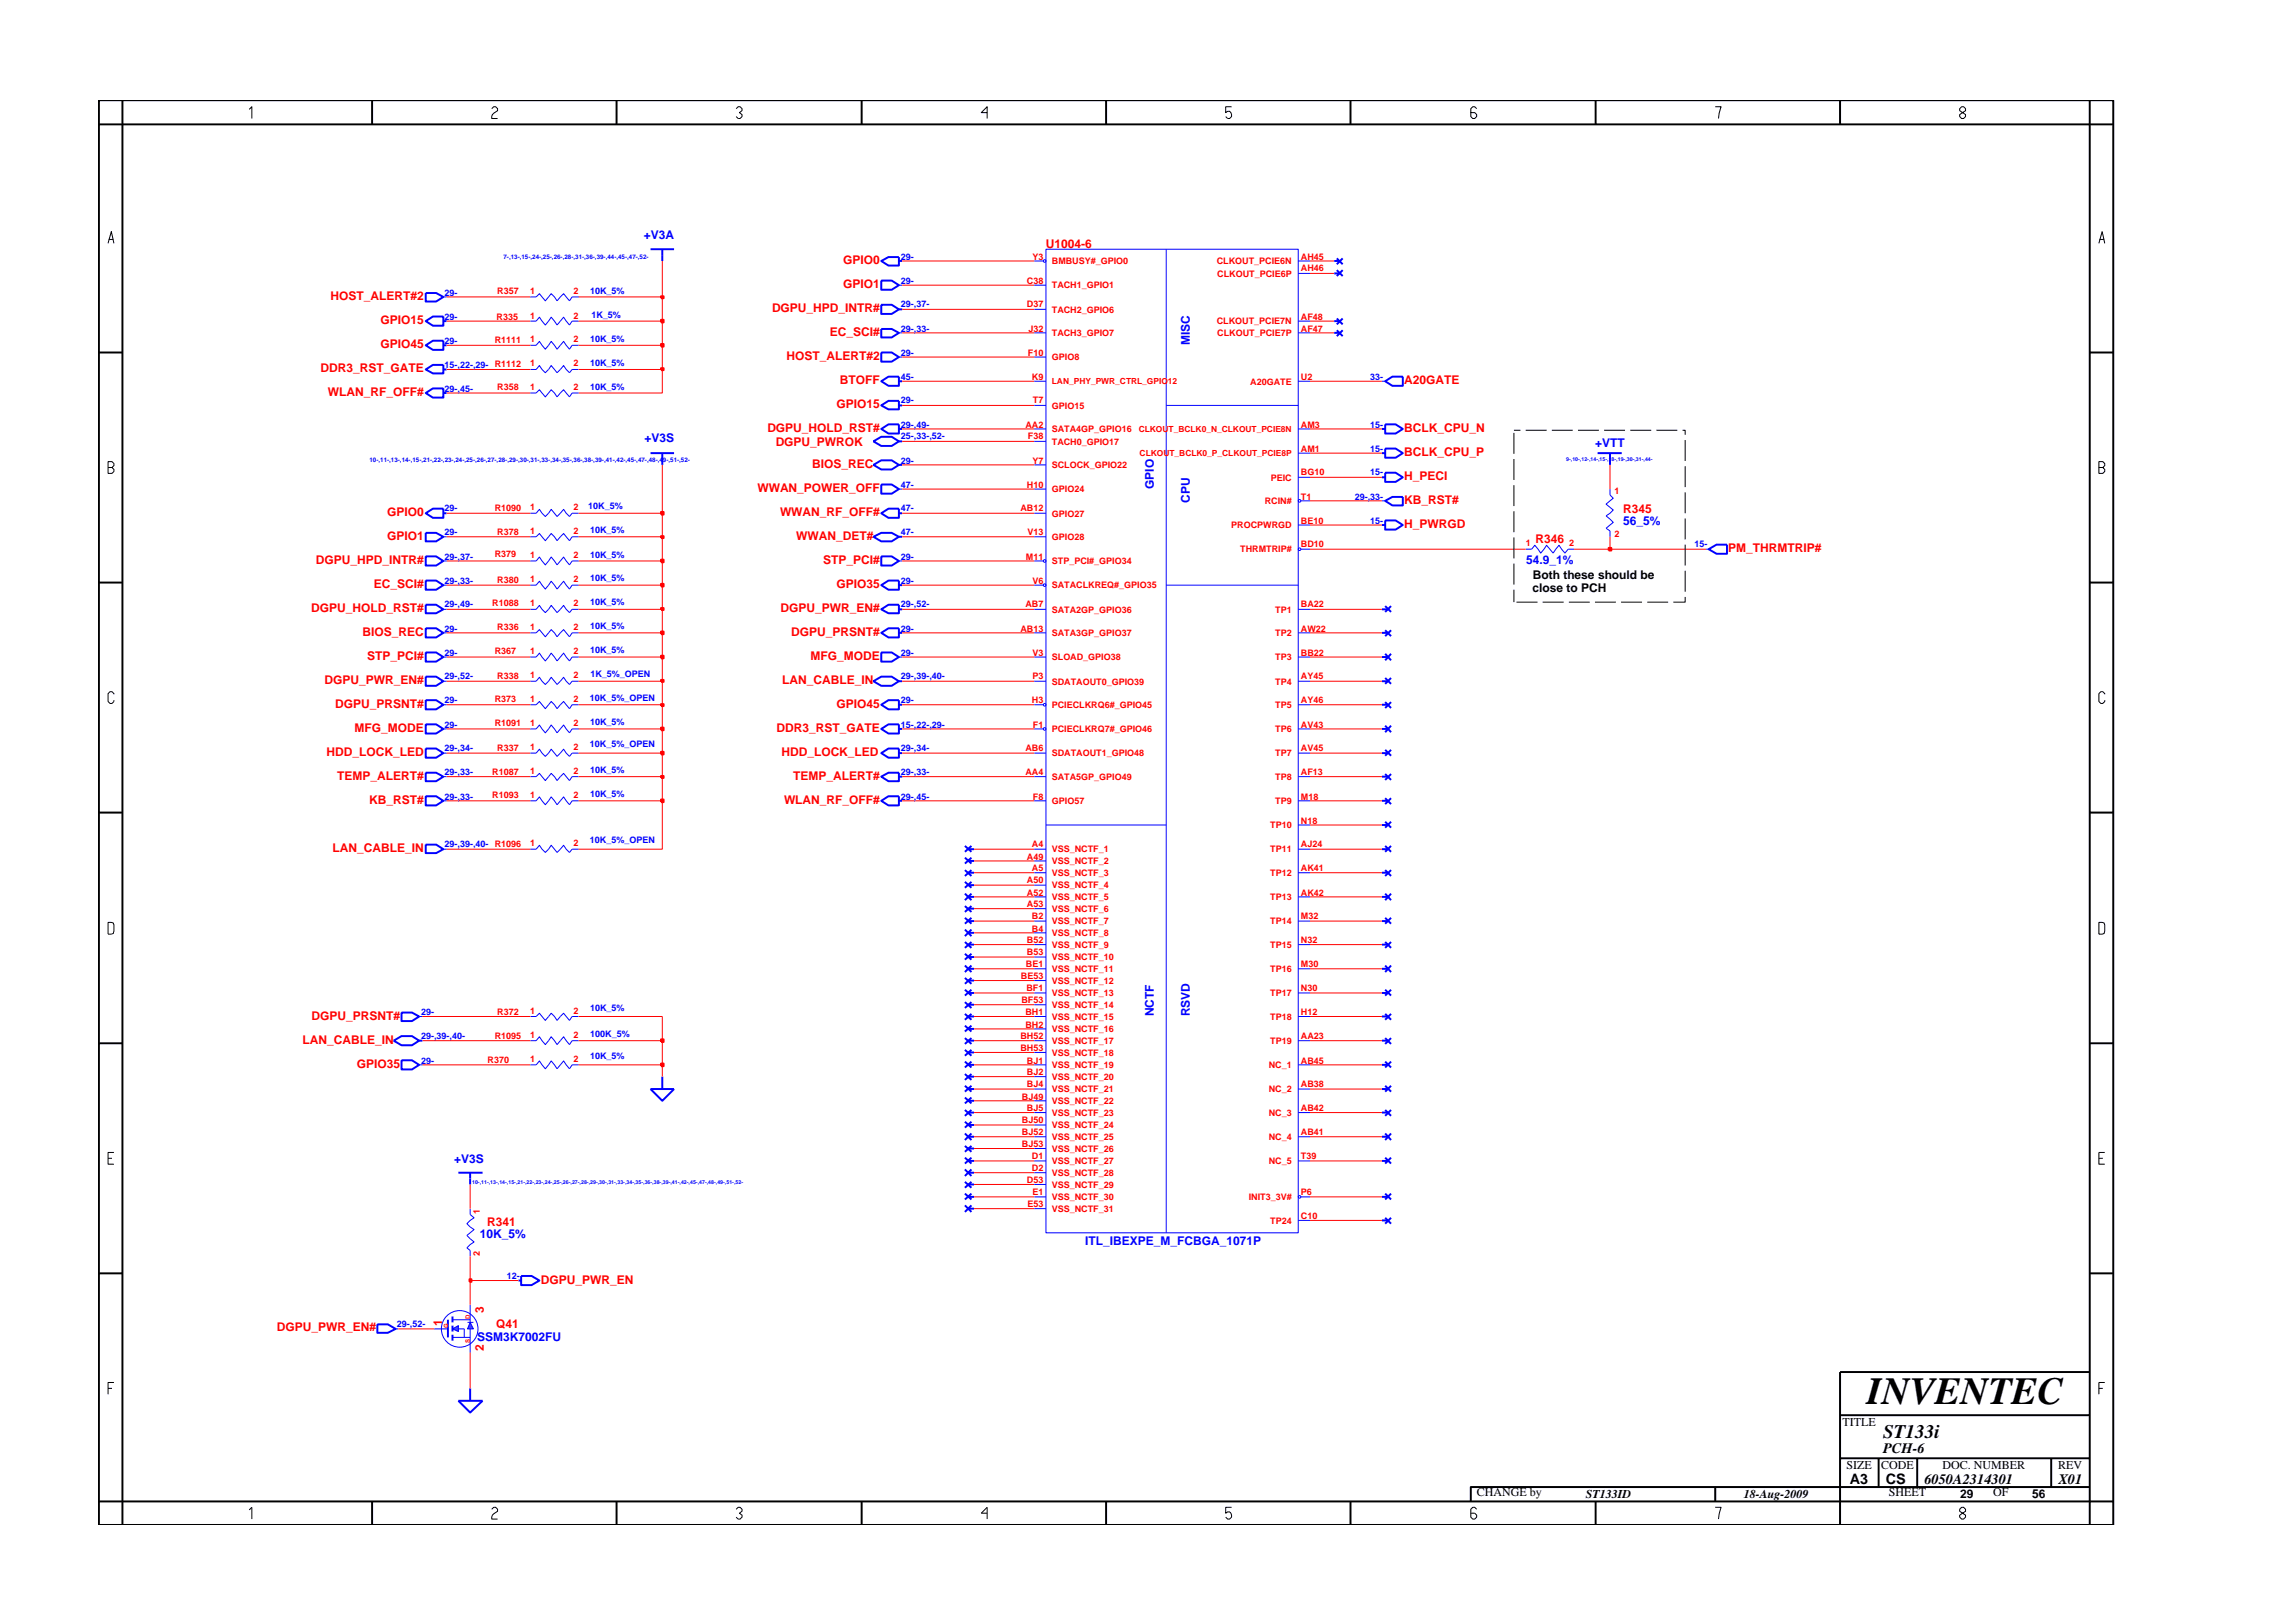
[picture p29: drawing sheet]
<svg xmlns="http://www.w3.org/2000/svg" width="297mm" height="210mm" viewBox="0 0 297 210" stroke-linecap="round" stroke-linejoin="round" font-family="sans-serif">
<defs><g id="words">
<text font-size="5" x="241.8" y="181.9">INVENTEC</text>
<text font-size="2.5" x="244" y="186.3">ST133i</text>
<g font-size="1.9">
<text x="244" y="188.2">PCH-6</text>
<text x="239.6" y="192.2">A3</text>
<text x="244.3" y="192.3">CS</text>
<text x="249.3" y="192.2">6050A2314301</text>
<text x="266.6" y="192.2">X01</text>
</g>
<g font-size="1.6" fill="#00f">
<text x="83.4" y="30.9">+V3A</text>
<text x="154.1" y="44.7" transform="rotate(-90 154.1 44.7)">MISC</text>
<text x="83.5" y="57.3">+V3S</text>
<text x="206.6" y="57.9">+VTT</text>
<text x="149.5" y="63.4" transform="rotate(-90 149.5 63.4)">GPIO</text>
<text x="154.1" y="65.1" transform="rotate(-90 154.1 65.1)">CPU</text>
<text x="210.3" y="68">56_5%</text>
<text x="197.7" y="73.1">54.9_1%</text>
<text x="149.5" y="131.7" transform="rotate(-90 149.5 131.7)">NCTF</text>
<text x="154.1" y="131.7" transform="rotate(-90 154.1 131.7)">RSVD</text>
<text x="58.8" y="150.7">+V3S</text>
<text x="62.2" y="160.4">10K_5%</text>
<text x="140.6" y="161.2">ITL_IBEXPE_M_FCBGA_1071P</text>
<text x="61.8" y="173.8">SSM3K7002FU</text>
</g>
<g font-size="1.6" fill="#f00">
<text x="109.2" y="34.2">GPIO0</text>
<text x="135.5" y="32.1">U1004-6</text>
<text x="42.8" y="38.9">HOST_ALERT#2</text>
<text x="49.3" y="42">GPIO15</text>
<text x="100" y="40.4">DGPU_HPD_INTR#</text>
<text x="109.2" y="37.3">GPIO1</text>
<text x="49.3" y="45.1">GPIO45</text>
<text x="101.9" y="46.7">HOST_ALERT#2</text>
<text x="107.5" y="43.5">EC_SCI#</text>
<text x="41.5" y="48.2">DDR3_RST_GATE</text>
<text x="42.5" y="51.3">WLAN_RF_OFF#</text>
<text x="108.4" y="52.8">GPIO15</text>
<text x="108.8" y="49.8">BTOFF</text>
<text x="181.9" y="49.8">A20GATE</text>
<text x="99.4" y="56">DGPU_HOLD_RST#</text>
<text x="100.5" y="57.7">DGPU_PWROK</text>
<text x="181.9" y="56">BCLK_CPU_N</text>
<text x="181.9" y="59.1">BCLK_CPU_P</text>
<text x="98.1" y="63.8">WWAN_POWER_OFF</text>
<text x="105.2" y="60.6">BIOS_REC</text>
<text x="181.9" y="65.3">KB_RST#</text>
<text x="181.9" y="62.1">H_PECI</text>
<text x="50.1" y="66.9">GPIO0</text>
<text x="50.1" y="69.9">GPIO1</text>
<text x="101" y="66.8">WWAN_RF_OFF#</text>
<text x="103.1" y="69.9">WWAN_DET#</text>
<text x="181.9" y="68.4">H_PWRGD</text>
<text x="198.9" y="70.4">R346</text>
<text x="210.3" y="66.4">R345</text>
<text x="223.9" y="71.5">PM_THRMTRIP#</text>
<text x="40.9" y="73.1">DGPU_HPD_INTR#</text>
<text x="48.4" y="76.2">EC_SCI#</text>
<text x="106.7" y="73.1">STP_PCI#</text>
<text x="108.4" y="76.2">GPIO35</text>
<text x="40.3" y="79.2">DGPU_HOLD_RST#</text>
<text x="47" y="82.4">BIOS_REC</text>
<text x="101.1" y="79.2">DGPU_PWR_EN#</text>
<text x="102.5" y="82.4">DGPU_PRSNT#</text>
<text x="42" y="88.6">DGPU_PWR_EN#</text>
<text x="47.6" y="85.5">STP_PCI#</text>
<text x="101.3" y="88.6">LAN_CABLE_IN</text>
<text x="105" y="85.5">MFG_MODE</text>
<text x="43.4" y="91.7">DGPU_PRSNT#</text>
<text x="45.9" y="94.8">MFG_MODE</text>
<text x="100.6" y="94.8">DDR3_RST_GATE</text>
<text x="108.4" y="91.7">GPIO45</text>
<text x="42.3" y="97.9">HDD_LOCK_LED</text>
<text x="43.7" y="101">TEMP_ALERT#</text>
<text x="101.2" y="98">HDD_LOCK_LED</text>
<text x="102.8" y="101">TEMP_ALERT#</text>
<text x="47.8" y="104.1">KB_RST#</text>
<text x="101.6" y="104.1">WLAN_RF_OFF#</text>
<text x="43.1" y="110.3">LAN_CABLE_IN</text>
<text x="39.2" y="135.2">LAN_CABLE_IN</text>
<text x="40.4" y="132.1">DGPU_PRSNT#</text>
<text x="46.2" y="138.3">GPIO35</text>
<text x="63.1" y="158.8">R341</text>
<text x="70" y="166.3">DGPU_PWR_EN</text>
<text x="35.8" y="172.5">DGPU_PWR_EN#</text>
<text x="57.3" y="171.7" transform="rotate(-90 57.3 171.7)">1</text>
<text x="62.7" y="170" transform="rotate(-90 62.7 170)">3</text>
<text x="64.3" y="172.1">Q41</text>
<text x="62.7" y="175" transform="rotate(-90 62.7 175)">2</text>
</g>
<g font-size="1.6">
<text x="198.5" y="76.7">close to PCH</text>
<text x="198.5" y="75">Both these should be</text>
<text x="238.7" y="184.8">TITLE</text>
<text x="239.2" y="190.4">SIZE</text>
<text x="243.7" y="190.4">CODE</text>
<text x="251.6" y="190.4">DOC. NUMBER</text>
<text x="266.6" y="190.4">REV</text>
<text x="191.3" y="193.8">CHANGE by</text>
<text x="205.4" y="194.1">ST133ID</text>
<text x="225.9" y="194.1">18-Aug-2009</text>
<text x="244.7" y="193.8">SHEET</text>
<text x="253.9" y="194.1">29</text>
<text x="258.2" y="193.8">OF</text>
<text x="263.3" y="194.1">56</text>
</g>
<g font-size="1.2" fill="#00f">
<text x="116.7" y="33.6">29-</text>
<text x="57.6" y="38.3">29-</text>
<text x="57.6" y="41.4">29-</text>
<text x="76.4" y="38.1">10K_5%</text>
<text x="76.6" y="41.2">1K_5%</text>
<text x="116.7" y="36.8">29-</text>
<text x="116.7" y="39.8">29-,37-</text>
<text x="57.6" y="47.6">15-,22-,29- R1112</text>
<text x="57.6" y="44.6">29-</text>
<text x="76.4" y="47.4">10K_5%</text>
<text x="76.5" y="44.3">10K_5%</text>
<text x="116.7" y="43">29-,33-</text>
<text x="116.7" y="46.1">29-</text>
<text x="57.6" y="50.7">29-,45-</text>
<text x="76.4" y="50.6">10K_5%</text>
<text x="116.7" y="49.2">45-</text>
<text x="116.7" y="52.3">29-</text>
<text x="177.5" y="49.2">33-</text>
<text x="116.7" y="55.4">29-,49-</text>
<text x="116.7" y="56.9">25-,33-,52-</text>
<text x="177.5" y="55.4">15-</text>
<text x="177.5" y="58.5">15-</text>
<text x="76.2" y="66">10K_5%</text>
<text x="116.7" y="63.2">47-</text>
<text x="116.7" y="60.1">29-</text>
<text x="175.5" y="64.7">29-,33-</text>
<text x="177.5" y="61.6">15-</text>
<text x="57.6" y="69.4">29-</text>
<text x="57.6" y="66.2">29-</text>
<text x="76.4" y="69">10K_5%</text>
<text x="116.7" y="69.4">47-</text>
<text x="116.7" y="66.2">47-</text>
<text x="177.5" y="67.8">15-</text>
<text x="219.5" y="70.9">15-</text>
<text x="57.6" y="72.5">29-,37-</text>
<text x="57.6" y="75.6">29-,33-</text>
<text x="76.4" y="75.3">10K_5%</text>
<text x="76.4" y="72.3">10K_5%</text>
<text x="116.7" y="72.5">29-</text>
<text x="116.7" y="75.6">29-</text>
<text x="57.6" y="81.8">29-</text>
<text x="57.6" y="78.7">29-,49-</text>
<text x="76.4" y="78.3">10K_5%</text>
<text x="76.4" y="81.5">10K_5%</text>
<text x="116.7" y="81.8">29-</text>
<text x="116.7" y="78.7">29-,52-</text>
<text x="57.6" y="88">29-,52-</text>
<text x="57.6" y="84.9">29-</text>
<text x="76.4" y="84.6">10K_5%</text>
<text x="76.5" y="87.7">1K_5%_OPEN</text>
<text x="116.7" y="84.9">29-</text>
<text x="116.7" y="88">29-,39-,40-</text>
<text x="57.6" y="94.3">29-</text>
<text x="57.6" y="91.1">29-</text>
<text x="76.4" y="90.9">10K_5%_OPEN</text>
<text x="76.4" y="93.9">10K_5%</text>
<text x="116.7" y="94.3">15-,22-,29-</text>
<text x="116.7" y="91.1">29-</text>
<text x="57.6" y="100.4">29-,33-</text>
<text x="57.6" y="97.3">29-,34-</text>
<text x="76.4" y="96.8">10K_5%_OPEN</text>
<text x="76.4" y="100.1">10K_5%</text>
<text x="116.7" y="97.3">29-,34-</text>
<text x="116.7" y="100.4">29-,33-</text>
<text x="57.6" y="103.6">29-,33-</text>
<text x="76.4" y="103.2">10K_5%</text>
<text x="116.7" y="103.6">29-,45-</text>
<text x="57.6" y="109.8">29-,39-,40- R1096</text>
<text x="76.4" y="109.2">10K_5%_OPEN</text>
<text x="54.6" y="131.5">29-</text>
<text x="76.4" y="131">10K_5%</text>
<text x="54.6" y="134.6">29-,39-,40-</text>
<text x="54.6" y="137.8">29-</text>
<text x="76.4" y="137.2">10K_5%</text>
<text x="76.5" y="134.4">100K_5%</text>
<text x="65.7" y="165.7">12-</text>
<text x="51.4" y="171.9">29-,52-</text>
</g>
<g font-size="1.2" fill="#f00">
<text x="133.7" y="33.6">Y3</text>
<text x="136.3" y="34.2">BMBUSY#_GPIO0</text>
<text x="157.6" y="34.2">CLKOUT_PCIE6N</text>
<text x="157.7" y="35.8">CLKOUT_PCIE6P</text>
<text x="168.5" y="35.2">AH46</text>
<text x="168.5" y="33.6">AH45</text>
<text x="64.3" y="41.4">R335</text>
<text x="64.4" y="38.1">R357</text>
<text x="68.7" y="38.1">1</text>
<text x="68.7" y="41.3">1</text>
<text x="74.3" y="38.1">2</text>
<text x="74.3" y="41.3">2</text>
<text x="133" y="36.8">C38</text>
<text x="133" y="39.8">D37</text>
<text x="136.3" y="37.4">TACH1_GPIO1</text>
<text x="136.3" y="40.5">TACH2_GPIO6</text>
<text x="168.5" y="41.4">AF48</text>
<text x="64.1" y="44.4">R1111</text>
<text x="68.7" y="47.4">1</text>
<text x="68.7" y="44.3">1</text>
<text x="74.3" y="47.4">2</text>
<text x="74.3" y="44.3">2</text>
<text x="133.1" y="46.1">F10</text>
<text x="133.2" y="43">J32</text>
<text x="136.3" y="46.7">GPIO8</text>
<text x="136.3" y="43.5">TACH3_GPIO7</text>
<text x="157.6" y="42">CLKOUT_PCIE7N</text>
<text x="157.7" y="43.5">CLKOUT_PCIE7P</text>
<text x="168.5" y="43">AF47</text>
<text x="64.4" y="50.6">R358</text>
<text x="68.7" y="50.6">1</text>
<text x="74.3" y="50.6">2</text>
<text x="133.7" y="49.2">K9</text>
<text x="133.8" y="52.3">T7</text>
<text x="136.3" y="52.9">GPIO15</text>
<text x="162" y="49.8">A20GATE</text>
<text x="168.5" y="49.2">U2</text>
<text x="132.8" y="55.4">AA2</text>
<text x="133.1" y="56.9">F38</text>
<text x="136.3" y="56">SATA4GP_GPIO16</text>
<text x="136.3" y="57.6">TACH0_GPIO17</text>
<text x="168.5" y="55.4">AM3</text>
<text x="168.5" y="58.5">AM1</text>
<text x="133" y="63.2">H10</text>
<text x="133.7" y="60.1">Y7</text>
<text x="136.3" y="63.8">GPIO24</text>
<text x="136.3" y="60.7">SCLOCK_GPIO22</text>
<text x="163.8" y="65.3">RCIN#</text>
<text x="164.6" y="62.3">PEIC</text>
<text x="168.5" y="61.6">BG10</text>
<text x="168.5" y="64.7">T1</text>
<text x="209.2" y="64">1</text>
<text x="64.1" y="66.2">R1090</text>
<text x="64.4" y="69.3">R378</text>
<text x="68.7" y="69.2">1</text>
<text x="68.7" y="66.1">1</text>
<text x="74.3" y="69.2">2</text>
<text x="74.3" y="66.1">2</text>
<text x="132.2" y="66.2">AB12</text>
<text x="133.1" y="69.4">V13</text>
<text x="136.3" y="66.9">GPIO27</text>
<text x="136.3" y="70">GPIO28</text>
<text x="159.5" y="68.4">PROCPWRGD</text>
<text x="160.7" y="71.6">THRMTRIP#</text>
<text x="168.5" y="67.8">BE10</text>
<text x="168.5" y="70.9">BD10</text>
<text x="197.6" y="70.7">1</text>
<text x="203.3" y="70.7">2</text>
<text x="209.2" y="69.5">2</text>
<text x="64.1" y="72.2">R379</text>
<text x="64.4" y="75.5">R380</text>
<text x="68.7" y="72.3">1</text>
<text x="68.7" y="75.4">1</text>
<text x="74.3" y="72.3">2</text>
<text x="74.3" y="75.4">2</text>
<text x="132.9" y="72.5">M11</text>
<text x="133.7" y="75.6">V6</text>
<text x="136.3" y="76.2">SATACLKREQ#_GPIO35</text>
<text x="136.3" y="73.1">STP_PCI#_GPIO34</text>
<text x="63.8" y="78.5">R1088</text>
<text x="64.4" y="81.6">R336</text>
<text x="68.7" y="81.6">1</text>
<text x="68.7" y="78.5">1</text>
<text x="74.3" y="81.6">2</text>
<text x="74.3" y="78.5">2</text>
<text x="132.2" y="81.8">AB13</text>
<text x="132.8" y="78.7">AB7</text>
<text x="136.3" y="79.4">SATA2GP_GPIO36</text>
<text x="136.3" y="82.4">SATA3GP_GPIO37</text>
<text x="165.2" y="82.4">TP2</text>
<text x="165.2" y="79.4">TP1</text>
<text x="168.5" y="81.8">AW22</text>
<text x="168.5" y="78.7">BA22</text>
<text x="64.1" y="84.8">R367</text>
<text x="64.4" y="87.9">R338</text>
<text x="68.7" y="84.7">1</text>
<text x="68.7" y="87.8">1</text>
<text x="74.3" y="84.7">2</text>
<text x="74.3" y="87.8">2</text>
<text x="133.7" y="88">P3</text>
<text x="133.7" y="84.9">V3</text>
<text x="136.3" y="88.7">SDATAOUT0_GPIO39</text>
<text x="136.3" y="85.5">SLOAD_GPIO38</text>
<text x="165.2" y="85.5">TP3</text>
<text x="165.2" y="88.7">TP4</text>
<text x="168.5" y="84.9">BB22</text>
<text x="168.5" y="88">AY45</text>
<text x="64.1" y="91">R373</text>
<text x="64.1" y="94.1">R1091</text>
<text x="68.7" y="91">1</text>
<text x="68.7" y="94">1</text>
<text x="74.3" y="91">2</text>
<text x="74.3" y="94">2</text>
<text x="133.7" y="91.1">H3</text>
<text x="133.8" y="94.3">F1</text>
<text x="136.3" y="91.7">PCIECLKRQ6#_GPIO45</text>
<text x="136.3" y="94.9">PCIECLKRQ7#_GPIO46</text>
<text x="165.2" y="91.7">TP5</text>
<text x="165.2" y="94.9">TP6</text>
<text x="168.5" y="91.1">AY46</text>
<text x="168.5" y="94.3">AV43</text>
<text x="63.8" y="100.4">R1087</text>
<text x="64.4" y="97.3">R337</text>
<text x="68.7" y="100.3">1</text>
<text x="68.7" y="97.1">1</text>
<text x="74.3" y="100.3">2</text>
<text x="74.3" y="97.1">2</text>
<text x="132.8" y="100.4">AA4</text>
<text x="132.8" y="97.3">AB6</text>
<text x="136.3" y="101">SATA5GP_GPIO49</text>
<text x="136.3" y="98">SDATAOUT1_GPIO48</text>
<text x="165.2" y="98">TP7</text>
<text x="165.2" y="101">TP8</text>
<text x="168.5" y="100.4">AF13</text>
<text x="168.5" y="97.3">AV45</text>
<text x="63.8" y="103.4">R1093</text>
<text x="68.7" y="103.4">1</text>
<text x="74.3" y="103.4">2</text>
<text x="133.8" y="103.6">F8</text>
<text x="136.3" y="104.2">GPIO57</text>
<text x="164.5" y="107.3">TP10</text>
<text x="165.2" y="104.2">TP9</text>
<text x="168.5" y="103.6">M18</text>
<text x="168.5" y="106.7">N18</text>
<text x="68.7" y="109.6">1</text>
<text x="74.3" y="109.6">2</text>
<text x="133" y="111.4">A49</text>
<text x="133.7" y="109.8">A4</text>
<text x="133.7" y="112.9">A5</text>
<text x="136.3" y="110.4">VSS_NCTF_1</text>
<text x="136.3" y="113.5">VSS_NCTF_3</text>
<text x="136.3" y="112">VSS_NCTF_2</text>
<text x="164.5" y="110.4">TP11</text>
<text x="164.5" y="113.5">TP12</text>
<text x="168.5" y="109.8">AJ24</text>
<text x="168.5" y="112.9">AK41</text>
<text x="133" y="114.4">A50</text>
<text x="133" y="116">A52</text>
<text x="133" y="117.5">A53</text>
<text x="133.7" y="119.1">B2</text>
<text x="136.3" y="115.1">VSS_NCTF_4</text>
<text x="136.3" y="116.6">VSS_NCTF_5</text>
<text x="136.3" y="118.1">VSS_NCTF_6</text>
<text x="136.3" y="119.7">VSS_NCTF_7</text>
<text x="164.5" y="116.6">TP13</text>
<text x="164.5" y="119.7">TP14</text>
<text x="168.5" y="116">AK42</text>
<text x="168.5" y="119.1">M32</text>
<text x="132.9" y="125.3">BE1</text>
<text x="133" y="123.7">B53</text>
<text x="133" y="122.2">B52</text>
<text x="133.7" y="120.7">B4</text>
<text x="136.3" y="124.4">VSS_NCTF_10</text>
<text x="136.3" y="125.9">VSS_NCTF_11</text>
<text x="136.3" y="121.3">VSS_NCTF_8</text>
<text x="136.3" y="122.8">VSS_NCTF_9</text>
<text x="164.5" y="125.9">TP16</text>
<text x="164.5" y="122.8">TP15</text>
<text x="168.5" y="125.3">M30</text>
<text x="168.5" y="122.2">N32</text>
<text x="64.4" y="131.4">R372</text>
<text x="68.7" y="131.3">1</text>
<text x="74.3" y="131.3">2</text>
<text x="132.2" y="126.9">BE53</text>
<text x="132.3" y="130">BF53</text>
<text x="132.8" y="131.5">BH1</text>
<text x="133" y="128.4">BF1</text>
<text x="136.3" y="130.6">VSS_NCTF_14</text>
<text x="136.3" y="127.5">VSS_NCTF_12</text>
<text x="136.3" y="129.1">VSS_NCTF_13</text>
<text x="164.5" y="129.1">TP17</text>
<text x="168.5" y="128.4">N30</text>
<text x="168.5" y="131.5">H12</text>
<text x="63.2" y="137.7">R370</text>
<text x="64.1" y="134.6">R1095</text>
<text x="68.7" y="137.5">1</text>
<text x="68.7" y="134.5">1</text>
<text x="74.3" y="137.5">2</text>
<text x="74.3" y="134.5">2</text>
<text x="132.2" y="134.6">BH52</text>
<text x="132.2" y="136.2">BH53</text>
<text x="132.8" y="133.1">BH2</text>
<text x="133" y="137.8">BJ1</text>
<text x="136.3" y="132.1">VSS_NCTF_15</text>
<text x="136.3" y="133.7">VSS_NCTF_16</text>
<text x="136.3" y="135.2">VSS_NCTF_17</text>
<text x="136.3" y="136.8">VSS_NCTF_18</text>
<text x="164.5" y="132.1">TP18</text>
<text x="164.5" y="135.2">TP19</text>
<text x="168.5" y="137.8">AB45</text>
<text x="168.5" y="134.6">AA23</text>
<text x="132.4" y="142.4">BJ49</text>
<text x="133" y="144">BJ5</text>
<text x="133" y="139.3">BJ2</text>
<text x="133" y="140.8">BJ4</text>
<text x="136.3" y="143">VSS_NCTF_22</text>
<text x="136.3" y="138.4">VSS_NCTF_19</text>
<text x="136.3" y="139.9">VSS_NCTF_20</text>
<text x="136.3" y="141.5">VSS_NCTF_21</text>
<text x="164.4" y="138.4">NC_1</text>
<text x="164.4" y="141.5">NC_2</text>
<text x="168.5" y="140.8">AB38</text>
<text x="168.5" y="144">AB42</text>
<text x="132.4" y="145.5">BJ50</text>
<text x="132.4" y="147.1">BJ52</text>
<text x="132.4" y="148.6">BJ53</text>
<text x="136.3" y="144.6">VSS_NCTF_23</text>
<text x="136.3" y="146.2">VSS_NCTF_24</text>
<text x="136.3" y="147.7">VSS_NCTF_25</text>
<text x="136.3" y="149.2">VSS_NCTF_26</text>
<text x="164.4" y="144.6">NC_3</text>
<text x="164.4" y="147.7">NC_4</text>
<text x="168.5" y="147.1">AB41</text>
<text x="133" y="153.3">D53</text>
<text x="133.7" y="150.1">D1</text>
<text x="133.7" y="151.8">D2</text>
<text x="133.7" y="154.8">E1</text>
<text x="136.3" y="150.8">VSS_NCTF_27</text>
<text x="136.3" y="152.3">VSS_NCTF_28</text>
<text x="136.3" y="153.9">VSS_NCTF_29</text>
<text x="136.3" y="155.5">VSS_NCTF_30</text>
<text x="161.8" y="155.5">INIT3_3V#</text>
<text x="164.4" y="150.8">NC_5</text>
<text x="168.5" y="150.1">T39</text>
<text x="168.5" y="154.8">P6</text>
<text x="62.2" y="157.2" transform="rotate(-90 62.2 157.2)">1</text>
<text x="133.1" y="156.4">E53</text>
<text x="136.3" y="157">VSS_NCTF_31</text>
<text x="164.5" y="158.5">TP24</text>
<text x="168.5" y="157.9">C10</text>
<text x="62.2" y="162.8" transform="rotate(-90 62.2 162.8)">2</text>
</g>
<g font-size="1.1" fill="#f00">
<text x="136.3" y="49.8">LAN_PHY_PWR_CTRL_GPIO12</text>
<text x="147.5" y="56">CLKOUT_BCLK0_N_CLKOUT_PCIE8N</text>
<text x="147.6" y="59.1">CLKOUT_BCLK0_P_CLKOUT_PCIE8P</text>
</g>
<g font-size=".8" fill="#00f">
<text x="65.2" y="33.6">7-,13-,15-,24-,25-,26-,28-,31-,36-,39-,44-,45-,47-,52-</text>
<text x="47.9" y="59.8">10-,11-,13-,14-,15-,21-,22-,23-,24-,25-,26-,27-,28-,29-,30-,31-,33-,34-,35-,36-,38-,39-,41-,42-,45-,47-,48-,49-,51-,52-</text>
</g>
<g font-size=".8" fill="#f00">
<text x="58.1" y="172" transform="rotate(-90 58.1 172)">G</text>
<text x="60.8" y="170.9" transform="rotate(-90 60.8 170.9)">D</text>
<text x="60.8" y="174" transform="rotate(-90 60.8 174)">S</text>
</g>
<g font-size=".7" fill="#00f">
<text x="202.9" y="59.7">9-,10-,12-,14-,15-,18-,19-,30-,31-,44-</text>
<text x="61.2" y="153.3">10-,11-,13-,14-,15-,21-,22-,23-,24-,25-,26-,27-,28-,29-,30-,31-,33-,34-,35-,36-,38-,39-,41-,42-,45-,47-,48-,49-,51-,52-</text>
</g>
</g></defs>
<g fill="none" stroke="#00f" stroke-width=".25">
<path d="M84.3 32.3h3M85.8 32.3v1.5M114.2 36.4h1.3l.9 .5-.9 .6h-1.3zM172.8 33.8h.8M173.2 33.5l.7 .7M173.9 33.5l-.7 .7M55.1 50.9l1-.6h1.3v1.2h-1.3zM55.1 41.6l1-.6h1.3v1.2h-1.3zM55.1 44.7l1-.6h1.3v1.2h-1.3zM57.4 50.9h.5M57.4 41.6h.5M57.4 44.7h.5"/>
<path d="M84.3 58.7h3M85.8 58.7v1.5M114.2 45.7h1.3l.9 .6-.9 .5h-1.3zM114.2 49.4l.9-.6h1.3v1.2h-1.3zM116.4 49.4h.5M179 58.7h.4M179 55.6h.4M179.4 58.1h1.4l.9 .6-.9 .6h-1.4zM179.4 55h1.4l.9 .6-.9 .6h-1.4zM55.1 78.3h1.4l.9 .6-.9 .5h-1.4zM55.1 69h1.4l.9 .5-.9 .6h-1.4zM55.1 75.2h1.4l.9 .6-.9 .6h-1.4z"/>
<path d="M113.1 60.2l1.1-.6h1.3l.9 .6-.9 .6h-1.3zM114.2 66.5l.9-.6h1.3v1.2h-1.3zM114.2 78.9l.9-.6h1.3v1.1h-1.3zM116.4 66.5h.5M116.4 60.2h.5M116.4 78.9h.5M221.3 71.1l1.1-.5h1.3v1.1h-1.3zM55.1 87.7h1.4l.9 .6-.9 .5h-1.4zM55.1 90.7h1.4l.9 .6-.9 .6h-1.4zM55.1 93.8h1.4l.9 .6-.9 .6h-1.4zM55.1 97h1.4l.9 .6-.9 .6h-1.4zM114.2 94.4l.9-.6h1.3v1.2h-1.3z"/>
<path d="M116.4 94.4h.5M179 94.4h.8M179 85.1h.8M179 97.6h.8M179.4 84.7l.8 .8M179.4 94l.8 .9M179.4 97.1l.8 .8M180.2 84.7l-.8 .8M180.2 94l-.8 .9M180.2 97.1l-.8 .8M55.1 109.4h1.4l.9 .6-.9 .5h-1.4zM114.2 103.7l.9-.5h1.3v1.1h-1.3z"/>
<path d="M116.4 103.7h.5M125 109.6l.8 .7M125 117.4l.8 .7M125 118.9l.8 .8M125.4 110h.8M125.4 117.7h.8M125.4 119.3h.8M125.8 109.6l-.8 .7M125.8 117.4l-.8 .7M125.8 118.9l-.8 .8M179 106.9h.8M179 100.6h.8"/>
<path d="M179.4 106.5l.8 .7M179.4 100.3l.8 .7M180.2 106.5l-.8 .7M180.2 100.3l-.8 .7M51 134.8l1-.6h1.4l.9 .6-.9 .6h-1.4zM52 131.2h1.4l.9 .5-.9 .6h-1.4zM54.3 134.8h.4M125 120.4l.8 .9M125 126.7l.8 .8M125 129.8l.8 .8M125 134.5l.8 .7M125 122l.8 .8"/>
<path d="M125 123.6l.8 .7M125 136l.8 .8M125 137.5l.8 .8M125 139.1l.8 .8M125 125.1l.8 .8M125.4 120.8h.8M125.4 134.8h.8M125.4 127h.8M125.4 130.2h.8M125.4 138h.8M125.4 122.4h.8M125.4 124h.8"/>
<path d="M125.4 136.3h.8M125.4 139.5h.8M125.4 125.5h.8M125.8 120.4l-.8 .9M125.8 126.7l-.8 .8M125.8 129.8l-.8 .8M125.8 134.5l-.8 .7M125.8 122l-.8 .8M125.8 123.6l-.8 .7M125.8 136l-.8 .8M125.8 137.5l-.8 .8M125.8 139.1l-.8 .8"/>
<path d="M125.8 125.1l-.8 .8M179 134.8h.8M179 131.7h.8M179 138h.8M179.4 131.3l.8 .8M179.4 134.5l.8 .7M179.4 137.5l.8 .8M180.2 131.3l-.8 .8M180.2 134.5l-.8 .7M180.2 137.5l-.8 .8M125 146.8l.8 .9M125 143.8l.8 .8"/>
<path d="M125 142.2l.8 .7M125 153.1l.8 .8M125 150l.8 .7M125 140.7l.8 .7M125.4 147.3h.8M125.4 144.1h.8M125.4 142.6h.8M125.4 153.4h.8M125.4 150.4h.8M125.4 141.1h.8M125.8 146.8l-.8 .9M125.8 143.8l-.8 .8"/>
<path d="M125.8 142.2l-.8 .7M125.8 153.1l-.8 .8M125.8 150l-.8 .7M125.8 140.7l-.8 .7M179 147.3h.8M179 158.1h.8M179.4 146.8l.8 .9M179.4 157.8l.8 .7M180.2 146.8l-.8 .9M180.2 157.8l-.8 .7M58 171v2.3"/>
</g>
<g fill="none" stroke="#00f" stroke-width=".13">
<path d="M68.7 38.5h.8l.4-.5 .7 1 .8-1 .8 1 .8-1 .8 1 .3-.5h.9M116.4 36.9h.5M134 36.9h1.5M134 33.8h1.2M135.5 32.3h32.7v127.4h-32.7zM151.1 32.3v127.4M168.2 35.4h1.5M168.2 33.8h1.5M68.7 44.7h.8l.4-.5 .7 1 .8-1 .8 1 .8-1 .8 1 .3-.5h.9M68.7 47.9h.8l.4-.5 .7 .9 .8-.9 .8 .9 .8-.9 .8 .9 .3-.4h.9M116.4 46.3h.5M134 46.3h1.5"/>
<path d="M134 40.1h1.5M134 43.1h1.5M134 49.4h1.5M134 52.5h1.5M134 55.6h1.5M134 57.2h1.5M151.1 52.5h17.1M168.2 43.1h1.5M168.2 49.4h1.5M168.2 55.6h1.5M168.2 41.6h1.5M168.2 58.7h1.5"/>
<path d="M57.4 78.9h.5M57.4 69.5h.5M57.4 75.8h.5M68.7 69.5h.8l.4-.4 .7 .9 .8-.9 .8 .9 .8-.9 .8 .9 .3-.5h.9M68.7 75.8h.8l.4-.5 .7 1 .8-1 .8 1 .8-1 .8 1 .3-.5h.9M68.7 78.9h.8l.4-.5 .7 1 .8-1 .8 1 .8-1 .8 1 .3-.5h.9M68.7 72.7h.8l.4-.5 .7 1 .8-1 .8 1 .8-1 .8 1 .3-.5h.9M134 78.9h1.5M134 69.5h1.5M134 75.8h1.2M134 60.2h1.5M134 63.4h1.5"/>
<path d="M134 66.5h1.5M134 72.7h1.2M151.1 75.8h17.1M168.2 78.9h1.5M168.2 61.8h1.5M168.2 68h1.5M168.5 71.1h1.2M168.5 64.9h1.2M221 71.1h.3M57.4 94.4h.5M57.4 91.3h.5M57.4 88.3h.5"/>
<path d="M57.4 97.6h.5M68.7 94.4h.8l.4-.5 .7 1 .8-1 .8 1 .8-1 .8 1 .3-.5h.9M68.7 85.1h.8l.4-.5 .7 1 .8-1 .8 1 .8-1 .8 1 .3-.5h.9M68.7 91.3h.8l.4-.4 .7 .9 .8-.9 .8 .9 .8-.9 .8 .9 .3-.5h.9M134 94.4h1.2M134 85.1h1.5M134 91.3h1.2M134 88.3h1.5M134 82h1.5M134 97.6h1.5M168.2 94.4h1.5M168.2 85.1h1.5"/>
<path d="M168.2 91.3h1.5M168.2 88.3h1.5M168.2 82h1.5M168.2 97.6h1.5M57.4 110h.5M134 100.6h1.5M134 103.7h1.5M134 110h1.5M134 111.5h1.5M134 113.1h1.5M134 114.7h1.5M134 116.2h1.5"/>
<path d="M134 117.7h1.5M134 119.3h1.5M135.5 106.9h15.6M168.2 100.6h1.5M168.2 103.7h1.5M168.2 110h1.5M168.2 113.1h1.5M168.2 116.2h1.5M168.2 119.3h1.5M168.2 106.9h1.5M54.3 131.7h.4M134 120.8h1.5"/>
<path d="M134 122.4h1.5M134 124h1.5M134 125.5h1.5M134 127h1.5M134 128.6h1.5M134 130.2h1.5M134 131.7h1.5M134 133.3h1.5M134 134.8h1.5M134 136.3h1.5M134 138h1.5M134 139.5h1.5"/>
<path d="M168.2 122.4h1.5M168.2 125.5h1.5M168.2 128.6h1.5M168.2 131.7h1.5M168.2 134.8h1.5M168.2 138h1.5M134 141.1h1.5M134 142.6h1.5M134 144.1h1.5M134 145.7h1.5M134 147.3h1.5M134 148.8h1.5"/>
<path d="M134 150.4h1.5M134 151.9h1.5M134 153.4h1.5M134 155.1h1.5M134 156.6h1.5M168.2 141.1h1.5M168.2 144.1h1.5M168.2 147.3h1.5M168.2 150.4h1.5M168.2 158.1h1.5M168.5 155.1h1.2M56.2 172.2h1.8"/>
<circle cx="135.3" cy="33.8" r=".17"/>
<circle cx="135.3" cy="75.8" r=".17"/>
<circle cx="135.3" cy="72.7" r=".17"/>
<circle cx="168.3" cy="71.1" r=".17"/>
<circle cx="168.3" cy="64.9" r=".17"/>
<circle cx="135.3" cy="94.4" r=".17"/>
<circle cx="135.3" cy="91.3" r=".17"/>
<circle cx="168.3" cy="155.1" r=".17"/>
</g>
<path d="M60.9 171.3l.4 .9h-.7z" fill="#3c3cc8"/>
<path d="M60.6 171.3h.7M60.9 171.3l.4 .9h-.7z" fill="none" stroke="#00f" stroke-width=".13"/>
<path d="M58.6 172.2l.8-.5v.8z" fill="#3c3cc8"/>
<g fill="none" stroke="#00f" stroke-width=".13">
<path d="M57.4 38.5h.5M68.7 50.9h.8l.4-.4 .7 .9 .8-.9 .8 .9 .8-.9 .8 .9 .3-.5h.9M68.7 41.6h.8l.4-.5 .7 1 .8-1 .8 1 .8-1 .8 1 .3-.5h.9M116.4 43.1h.5M179 49.4h.4M57.4 72.7h.5M68.7 66.5h.8l.4-.5 .7 .9 .8-.9 .8 .9 .8-.9 .8 .9 .3-.4h.9M116.4 63.4h.5M116.4 72.7h.5M179 64.9h.4M197.6 71.1h.8l.4-.5 .8 1.1 .7-1.1 .9 1.1 .8-1.1 .7 1.1 .4-.6h.8M208.6 63.4v.7l.4 .4-.9 .8 .9 .8-.9 .7 .9 .9-.9 .7 .5 .4v.7"/>
<path d="M57.4 85.1h.5M57.4 82h.5M68.7 97.6h.8l.4-.5 .7 .9 .8-.9 .8 .9 .8-.9 .8 .9 .3-.4h.9M68.7 88.3h.8l.4-.6 .7 1 .8-1 .8 1 .8-1 .8 1 .3-.4h.9M68.7 82h.8l.4-.4 .7 .9 .8-.9 .8 .9 .8-.9 .8 .9 .3-.5h.9M116.4 85.1h.5M57.4 100.6h.5M57.4 103.7h.5M68.7 100.6h.8l.4-.4 .7 .9 .8-.9 .8 .9 .8-.9 .8 .9 .3-.5h.9M68.7 103.7h.8l.4-.5 .7 1.1 .8-1.1 .8 1.1 .8-1.1 .8 1.1 .3-.6h.9M68.7 110h.8l.4-.5 .7 .9 .8-.9 .8 .9 .8-.9 .8 .9 .3-.4h.9M54.3 138h.4"/>
<path d="M68.7 131.7h.8l.4-.4 .7 .9 .8-.9 .8 .9 .8-.9 .8 .9 .3-.5h.9M68.7 134.8h.8l.4-.5 .7 1 .8-1 .8 1 .8-1 .8 1 .3-.5h.9M68.7 138h.8l.4-.6 .7 1.1 .8-1.1 .8 1.1 .8-1.1 .8 1.1 .3-.5h.9M60.9 156.6v.7l.5 .5-.9 .7 .9 .8-.9 .7 .9 .9-.9 .8 .4 .3v.8M51.3 172.2h.3M58.6 172.2l.8-.5v.8zM58.6 173.3h2.3M58.6 171h2.3M59.4 172.2h.7v1.1M60.9 169v2.3M60.9 172.2v3"/>
<circle cx="59.5" cy="172.2" r="2.37"/>
</g>
<g fill="none" stroke="#00f" stroke-width=".25">
<path d="M55.1 38h1.4l.9 .5-.9 .6h-1.4zM114.2 33.8l.9-.5h1.3v1.1h-1.3zM114.2 39.5h1.3l.9 .6-.9 .6h-1.3zM116.4 33.8h.5M172.8 35.4h.8M173.2 35l.7 .8M173.9 35l-.7 .8M55.1 47.9l1-.6h1.3v1.1h-1.3zM57.4 47.9h.5M113.1 57.2l1.1-.6h1.3l.9 .6-.9 .6h-1.3zM114.2 42.6h1.3l.9 .5-.9 .6h-1.3zM114.2 55.6l.9-.6h1.3v1.2h-1.3z"/>
<path d="M114.2 52.5l.9-.6h1.3v1.1h-1.3zM116.4 55.6h.5M116.4 57.2h.5M116.4 40.1h.5M116.4 52.5h.5M172.8 43.1h.8M172.8 41.6h.8M173.2 42.8l.7 .7M173.2 41.3l.7 .7M173.9 42.8l-.7 .7M173.9 41.3l-.7 .7M179.4 49.4l1-.6h1.3v1.2h-1.3z"/>
<path d="M207 58.7h3.1M208.6 58.7v1.5M55.1 72.1h1.4l.9 .6-.9 .6h-1.4zM55.1 66.5l1-.6h1.3v1.2h-1.3zM57.4 66.5h.5M113.1 69.5l1.1-.5h1.3l.9 .5-.9 .6h-1.3zM114.2 62.8h1.3l.9 .6-.9 .6h-1.3zM114.2 75.8l.9-.6h1.3v1.2h-1.3zM114.2 72.1h1.3l.9 .6-.9 .6h-1.3zM116.4 75.8h.5M116.4 69.5h.5M179 61.8h.4"/>
<path d="M179 68h.4M179 78.9h.8M179.4 61.2h1.4l.9 .6-.9 .6h-1.4zM179.4 67.4h1.4l.9 .6-.9 .6h-1.4zM179.4 64.9l1-.5h1.3v1.1h-1.3zM179.4 78.5l.8 .8M180.2 78.5l-.8 .8M55.1 84.5h1.4l.9 .6-.9 .6h-1.4zM55.1 81.4h1.4l.9 .6-.9 .6h-1.4zM113.1 88.3l1.1-.6h1.3l.9 .6-.9 .5h-1.3zM114.2 84.5h1.3l.9 .6-.9 .6h-1.3zM114.2 82l.9-.6h1.3v1.2h-1.3z"/>
<path d="M114.2 91.3l.9-.6h1.3v1.2h-1.3zM114.2 97.6l.9-.6h1.3v1.2h-1.3zM116.4 82h.5M116.4 91.3h.5M116.4 97.6h.5M116.4 88.3h.5M179 82h.8M179 91.3h.8M179 88.3h.8M179.4 87.8l.8 .8M179.4 81.6l.8 .8M179.4 91l.8 .7"/>
<path d="M180.2 87.8l-.8 .8M180.2 81.6l-.8 .8M180.2 91l-.8 .7M55.1 103.2h1.4l.9 .5-.9 .6h-1.4zM55.1 100.1h1.4l.9 .5-.9 .6h-1.4zM114.2 100.6l.9-.5h1.3v1.1h-1.3zM116.4 100.6h.5M125 114.2l.8 .8M125 111.1l.8 .8M125 115.8l.8 .8M125 112.7l.8 .8M125.4 114.7h.8"/>
<path d="M125.4 116.2h.8M125.4 111.5h.8M125.4 113.1h.8M125.8 114.2l-.8 .8M125.8 111.1l-.8 .8M125.8 115.8l-.8 .8M125.8 112.7l-.8 .8M179 110h.8M179 116.2h.8M179 119.3h.8M179 103.7h.8M179 113.1h.8"/>
<path d="M179.4 109.6l.8 .7M179.4 115.8l.8 .8M179.4 118.9l.8 .8M179.4 103.4l.8 .8M179.4 112.7l.8 .8M180.2 109.6l-.8 .7M180.2 115.8l-.8 .8M180.2 118.9l-.8 .8M180.2 103.4l-.8 .8M180.2 112.7l-.8 .8M52 137.4h1.4l.9 .6-.9 .5h-1.4zM85.8 139.5v1.6"/>
<path d="M125 128.2l.8 .8M125 131.3l.8 .8M125 132.9l.8 .7M125.4 128.6h.8M125.4 131.7h.8M125.4 133.3h.8M125.8 128.2l-.8 .8M125.8 131.3l-.8 .8M125.8 132.9l-.8 .7M179 125.5h.8M179 128.6h.8M179 122.4h.8"/>
<path d="M179.4 125.1l.8 .8M179.4 128.2l.8 .8M179.4 122l.8 .8M180.2 125.1l-.8 .8M180.2 128.2l-.8 .8M180.2 122l-.8 .8M59.4 151.9h3.1M60.9 151.9v1.5M84.3 141.1h3l-1.5 1.5zM125 145.3l.8 .8M125 154.6l.8 .8M125 148.4l.8 .8"/>
<path d="M125 156.2l.8 .8M125 151.5l.8 .8M125.4 145.7h.8M125.4 155.1h.8M125.4 148.8h.8M125.4 156.6h.8M125.4 151.9h.8M125.8 145.3l-.8 .8M125.8 154.6l-.8 .8M125.8 148.4l-.8 .8M125.8 156.2l-.8 .8M125.8 151.5l-.8 .8"/>
<path d="M179 155.1h.8M179 144.1h.8M179 141.1h.8M179 150.4h.8M179.4 154.6l.8 .8M179.4 143.8l.8 .8M179.4 150l.8 .7M179.4 140.7l.8 .7M180.2 154.6l-.8 .8M180.2 143.8l-.8 .8M180.2 150l-.8 .7M180.2 140.7l-.8 .7"/>
<path d="M48.9 171.6h1.3l1.1 .6-1.1 .5h-1.3zM58.6 170.5v.8M58.6 171.7v.8M58.6 172.9v.8M60.9 179.9v1.6M67.2 165.9h.3M67.5 165.3h1.4l1 .6-1 .6h-1.4zM59.4 181.5h3.1l-1.6 1.5z"/>
</g>
<path d="M51.6 172.2h4.6M60.9 165.9v3.1M60.9 175.2v4.7" fill="none" stroke="#f00" stroke-width=".13"/>
<path d="M60.8 165.7h.3v.4h-.3z" fill-rule="evenodd" fill="#8e2323"/>
<path d="M60.8 165.7h.3v.4h-.3z" fill="none" stroke="#f00" stroke-width=".25"/>
<g fill="none" stroke="#f00" stroke-width=".13">
<path d="M54.7 138h14M75 138h10.8v1.5M126.2 139.5h7.8M60.9 153.4v3.2M126.2 156.6h7.8M126.2 155.1h7.8M126.2 153.4h7.8M126.2 151.9h7.8M126.2 150.4h7.8M126.2 148.8h7.8M126.2 147.3h7.8M126.2 145.7h7.8"/>
<path d="M126.2 144.1h7.8M126.2 142.6h7.8M126.2 141.1h7.8M169.7 158.1h9.3M169.7 155.1h9.3M169.7 150.4h9.3M169.7 147.3h9.3M169.7 144.1h9.3M169.7 141.1h9.3M60.9 162.8v3.1h6.3"/>
</g>
<path d="M85.6 137.8h.4v.3h-.4z" fill-rule="evenodd" fill="#8e2323"/>
<path d="M85.6 137.8h.4v.3h-.4z" fill="none" stroke="#f00" stroke-width=".25"/>
<path d="M54.7 134.8h14M75 134.8h10.8v3.2M126.2 138h7.8M126.2 136.3h7.8M169.7 138h9.3" fill="none" stroke="#f00" stroke-width=".13"/>
<path d="M85.6 134.6h.4v.4h-.4z" fill-rule="evenodd" fill="#8e2323"/>
<path d="M85.6 134.6h.4v.4h-.4z" fill="none" stroke="#f00" stroke-width=".25"/>
<g fill="none" stroke="#f00" stroke-width=".13">
<path d="M57.9 110h10.8M57.9 103.7h10.8M75 103.7h10.8v6.3h-10.8M126.2 119.3h7.8M126.2 117.7h7.8M126.2 116.2h7.8M126.2 114.7h7.8M126.2 113.1h7.8M126.2 111.5h7.8M126.2 110h7.8M169.7 119.3h9.3M169.7 116.2h9.3"/>
<path d="M169.7 113.1h9.3M169.7 110h9.3M169.7 106.9h9.3M54.7 131.7h14M75 131.7h10.8v3.1M126.2 134.8h7.8M126.2 133.3h7.8M126.2 131.7h7.8M126.2 130.2h7.8M126.2 128.6h7.8M126.2 127h7.8M126.2 125.5h7.8"/>
<path d="M126.2 124h7.8M126.2 122.4h7.8M126.2 120.8h7.8M169.7 134.8h9.3M169.7 131.7h9.3M169.7 128.6h9.3M169.7 125.5h9.3M169.7 122.4h9.3"/>
</g>
<path d="M85.6 103.6h.4v.3h-.4z" fill-rule="evenodd" fill="#8e2323"/>
<path d="M85.6 103.6h.4v.3h-.4z" fill="none" stroke="#f00" stroke-width=".25"/>
<path d="M57.9 100.6h10.8M75 100.6h10.8v3.1M116.9 103.7h17.1M169.7 103.7h9.3" fill="none" stroke="#f00" stroke-width=".13"/>
<path d="M85.6 100.5h.4v.3h-.4z" fill-rule="evenodd" fill="#8e2323"/>
<path d="M85.6 100.5h.4v.3h-.4z" fill="none" stroke="#f00" stroke-width=".25"/>
<path d="M57.9 97.6h10.8M75 97.6h10.8v3M116.9 100.6h17.1M169.7 100.6h9.3" fill="none" stroke="#f00" stroke-width=".13"/>
<path d="M85.6 97.4h.4v.3h-.4z" fill-rule="evenodd" fill="#8e2323"/>
<path d="M85.6 97.4h.4v.3h-.4z" fill="none" stroke="#f00" stroke-width=".25"/>
<path d="M57.9 94.4h10.8M75 94.4h10.8v3.2M116.9 97.6h17.1M169.7 97.6h9.3" fill="none" stroke="#f00" stroke-width=".13"/>
<path d="M85.6 94.3h.4v.3h-.4z" fill-rule="evenodd" fill="#8e2323"/>
<path d="M85.6 94.3h.4v.3h-.4z" fill="none" stroke="#f00" stroke-width=".25"/>
<path d="M57.9 91.3h10.8M75 91.3h10.8v3.1M116.9 94.4h17.1M169.7 94.4h9.3" fill="none" stroke="#f00" stroke-width=".13"/>
<path d="M85.6 91.2h.4v.3h-.4z" fill-rule="evenodd" fill="#8e2323"/>
<path d="M85.6 91.2h.4v.3h-.4z" fill="none" stroke="#f00" stroke-width=".25"/>
<path d="M57.9 88.3h10.8M75 88.3h10.8v3M116.9 91.3h17.1M169.7 91.3h9.3" fill="none" stroke="#f00" stroke-width=".13"/>
<path d="M85.6 88.1h.4v.2h-.4z" fill-rule="evenodd" fill="#8e2323"/>
<path d="M85.6 88.1h.4v.2h-.4z" fill="none" stroke="#f00" stroke-width=".25"/>
<path d="M57.9 85.1h10.8M75 85.1h10.8v3.2M116.9 88.3h17.1M169.7 88.3h9.3" fill="none" stroke="#f00" stroke-width=".13"/>
<path d="M85.6 84.9h.4v.4h-.4z" fill-rule="evenodd" fill="#8e2323"/>
<path d="M85.6 84.9h.4v.4h-.4z" fill="none" stroke="#f00" stroke-width=".25"/>
<path d="M57.9 82h10.8M75 82h10.8v3.1M116.9 85.1h17.1M169.7 85.1h9.3" fill="none" stroke="#f00" stroke-width=".13"/>
<path d="M85.6 81.8h.4v.4h-.4z" fill-rule="evenodd" fill="#8e2323"/>
<path d="M85.6 81.8h.4v.4h-.4z" fill="none" stroke="#f00" stroke-width=".25"/>
<path d="M57.9 78.9h10.8M75 78.9h10.8v3.1M116.9 82h17.1M169.7 82h9.3" fill="none" stroke="#f00" stroke-width=".13"/>
<path d="M85.6 78.8h.4v.2h-.4z" fill-rule="evenodd" fill="#8e2323"/>
<path d="M85.6 78.8h.4v.2h-.4z" fill="none" stroke="#f00" stroke-width=".25"/>
<path d="M57.9 75.8h10.8M75 75.8h10.8v3.1M116.9 78.9h17.1M169.7 78.9h9.3" fill="none" stroke="#f00" stroke-width=".13"/>
<path d="M85.6 75.6h.4v.4h-.4z" fill-rule="evenodd" fill="#8e2323"/>
<path d="M85.6 75.6h.4v.4h-.4z" fill="none" stroke="#f00" stroke-width=".25"/>
<path d="M57.9 72.7h10.8M75 72.7h10.8v3.1M116.9 75.8h17.1" fill="none" stroke="#f00" stroke-width=".13"/>
<path d="M85.6 72.5h.4v.3h-.4z" fill-rule="evenodd" fill="#8e2323"/>
<path d="M85.6 72.5h.4v.3h-.4z" fill="none" stroke="#f00" stroke-width=".25"/>
<path d="M85.8 69.5v3.2M116.9 72.7h17.1M169.7 71.1h27.9M203.9 71.1h4.7" fill="none" stroke="#f00" stroke-width=".13"/>
<path d="M208.4 71h.3v.3h-.3z" fill-rule="evenodd" fill="#8e2323"/>
<path d="M208.4 71h.3v.3h-.3z" fill="none" stroke="#f00" stroke-width=".25"/>
<path d="M57.9 69.5h10.8M75 69.5h10.8M208.6 69.5v1.6h12.4" fill="none" stroke="#f00" stroke-width=".13"/>
<path d="M85.6 69.5h.4v.2h-.4z" fill-rule="evenodd" fill="#8e2323"/>
<path d="M85.6 69.5h.4v.2h-.4z" fill="none" stroke="#f00" stroke-width=".25"/>
<path d="M57.9 66.5h10.8M75 66.5h10.8v3M116.9 69.5h17.1M169.7 68h9.3" fill="none" stroke="#f00" stroke-width=".13"/>
<path d="M85.6 66.3h.4v.4h-.4z" fill-rule="evenodd" fill="#8e2323"/>
<path d="M85.6 66.3h.4v.4h-.4z" fill="none" stroke="#f00" stroke-width=".25"/>
<g fill="none" stroke="#f00" stroke-width=".13">
<path d="M57.9 50.9h10.8M57.9 47.9h10.8M75 47.9h10.8v3h-10.8M116.9 57.2h17.1M116.9 55.6h17.1M116.9 52.5h17.1M116.9 49.4h17.1M169.7 58.7h9.3M169.7 55.6h9.3M169.7 49.4h9.3M85.8 60.2v6.3M116.9 66.5h17.1"/>
<path d="M116.9 63.4h17.1M116.9 60.2h17.1M169.7 64.9h9.3M169.7 61.8h9.3M208.6 60.2v3.2"/>
</g>
<path d="M85.6 47.7h.4v.2h-.4z" fill-rule="evenodd" fill="#8e2323"/>
<path d="M85.6 47.7h.4v.2h-.4z" fill="none" stroke="#f00" stroke-width=".25"/>
<path d="M57.9 44.7h10.8M75 44.7h10.8v3.2M116.9 46.3h17.1" fill="none" stroke="#f00" stroke-width=".13"/>
<path d="M85.6 44.6h.4v.3h-.4z" fill-rule="evenodd" fill="#8e2323"/>
<path d="M85.6 44.6h.4v.3h-.4z" fill="none" stroke="#f00" stroke-width=".25"/>
<path d="M57.9 41.6h10.8M75 41.6h10.8v3.1M116.9 43.1h17.1M169.7 43.1h3.1" fill="none" stroke="#f00" stroke-width=".13"/>
<path d="M85.6 41.4h.4v.4h-.4z" fill-rule="evenodd" fill="#8e2323"/>
<path d="M85.6 41.4h.4v.4h-.4z" fill="none" stroke="#f00" stroke-width=".25"/>
<path d="M57.9 38.5h10.8M75 38.5h10.8v3.1M116.9 40.1h17.1M169.7 41.6h3.1" fill="none" stroke="#f00" stroke-width=".13"/>
<path d="M85.6 38.4h.4v.2h-.4z" fill-rule="evenodd" fill="#8e2323"/>
<path d="M85.6 38.4h.4v.2h-.4z" fill="none" stroke="#f00" stroke-width=".25"/>
<path d="M85.8 33.8v4.7M116.9 36.9h17.1M116.9 33.8h17.1M169.7 35.4h3.1M169.7 33.8h3.1" fill="none" stroke="#f00" stroke-width=".13"/>
<g fill="none" stroke="#000" stroke-width=".25">
<path d="M12.8 13h261v184.6h-261zM12.8 16.1h261M15.9 13v184.6M48.2 13v3.1M79.9 13v3.1M111.6 13v3.1M143.3 13v3.1M174.9 13v3.1M206.7 13v3.1M238.4 13v3.1M270.7 13v184.6M12.8 45.7h3.1"/>
<path d="M270.7 45.7h3.1M12.8 75.5h3.1M270.7 75.5h3.1M12.8 105.3h3.1M270.7 105.3h3.1M12.8 135.2h3.1M270.7 135.2h3.1M12.8 165h3.1M270.7 165h3.1M270.7 177.7h-32.3v19.9M12.8 194.5h261M48.2 194.5v3.1"/>
<path d="M79.9 194.5v3.1M111.6 194.5v3.1M143.3 194.5v3.1M174.9 194.5v3.1M206.7 194.5v3.1M222.2 192.6v1.9M238.4 183.3h32.3M238.4 188.9h32.3M243.4 188.9v3.7M248.4 188.9v3.7M265.7 188.9v3.7M270.7 192.6h-80.2v1.9"/>
</g>
<g fill="none" stroke="#000" stroke-width=".13">
<path d="M32.3 14.2l.3-.4v1.6M63.7 14.1l.3-.3h.2l.3 .3v.2l-.5 .4-.3 .4v.3h.8M95.4 14.1l.2-.3h.3l.2 .3v.2l-.3 .3 .3 .2v.3l-.2 .3h-.3l-.2-.3M127.9 14.6h-.8l.8-.8v1.6M159.5 13.8h-.7v.8l.2-.2a.5 .5 0 0 1 .5 .7l-.2 .3h-.3l-.2-.3M191.3 14.1l-.3-.3h-.2l-.3 .3v1l.3 .3h.2l.3-.3v-.3l-.3-.2h-.5M222.2 13.8h.8l-.4 1.6M254.1 13.8l-.2 .3v.2l.7 .5v.3l-.2 .3h-.3l-.2-.3v-.3l.7-.5v-.2l-.2-.3zM14 31.5l.4-1.5 .4 1.5M14.1 31h.6M271.9 31.5l.4-1.5 .4 1.5M272 31h.6"/>
<path d="M14 59.8h.5l.3 .3v.2l-.3 .3 .3 .2v.3l-.3 .2h-.5zM196.1 55.7h.9M196.1 56.1v2.7M196.1 59.5v2.7M197.6 55.7h2.7M201 55.7h2.7M204.4 55.7h2.7M207.8 55.7h2.7M211.2 55.7h2.7M214.6 55.7h2.7M218 55.7h.3v.6M218.3 57v2.7"/>
<path d="M14 60.6h.5M196.1 62.9v2.7M196.1 66.2v2.7M196.1 69.6v2.7M196.1 73v2.7M196.1 76.4v1.6M196.5 78h2.7M199.8 78h2.8M203.2 78h2.7M206.6 78h2.7M210 78h2.7M213.4 78h2.7"/>
<path d="M218.3 77.3v.7h-1.5M218.3 60.4v2.7M218.3 63.8v2.7M218.3 67.2v2.7M218.3 70.6v2.7M218.3 73.9v2.8M271.9 60.6h.5l.3-.3v-.2l-.3-.3h-.5v1.5h.5l.3-.2v-.3l-.3-.2M14.8 89.9l-.3-.3h-.2l-.3 .3v1l.3 .2h.2l.3-.2v-.2M272.7 89.9l-.3-.3h-.3l-.2 .3v1l.2 .2h.3l.3-.2v-.2M14 119.5l.7 .1 .1 .2-.1 1.1-.7 .1zM271.9 119.5l.7 .1 .1 .2-.1 1.1-.7 .1zM14 150.1h.5"/>
<path d="M14.8 149.3h-.8v1.5h.8M271.9 150.1h.5M272.7 149.3h-.8v1.5h.8M14 179.9h.5M14.8 179.1h-.8v1.5M271.9 179.9h.5M272.7 179.1h-.8v1.5M32.3 195.6l.3-.3v1.5M63.7 195.5l.3-.2h.2l.3 .2v.3l-.5 .3-.3 .4v.3h.8M95.4 195.5l.2-.2h.3l.2 .2v.3l-.3 .2 .3 .3v.2l-.2 .3h-.3l-.2-.3M127.9 196h-.8l.8-.7v1.5M159.5 195.3h-.7v.7l.2-.1a.5 .5 0 0 1 .5 .6l-.2 .3h-.3l-.2-.3"/>
<path d="M191.3 195.5l-.3-.2h-.2l-.3 .2v1l.3 .3h.2l.3-.3v-.2l-.3-.3h-.5M222.2 195.3h.8l-.4 1.5M254.1 195.3l-.2 .2v.3l.7 .5v.2l-.2 .3h-.3l-.2-.3v-.2l.7-.5v-.3l-.2-.2z"/>
</g>
<use href="#words"/>
</svg>
